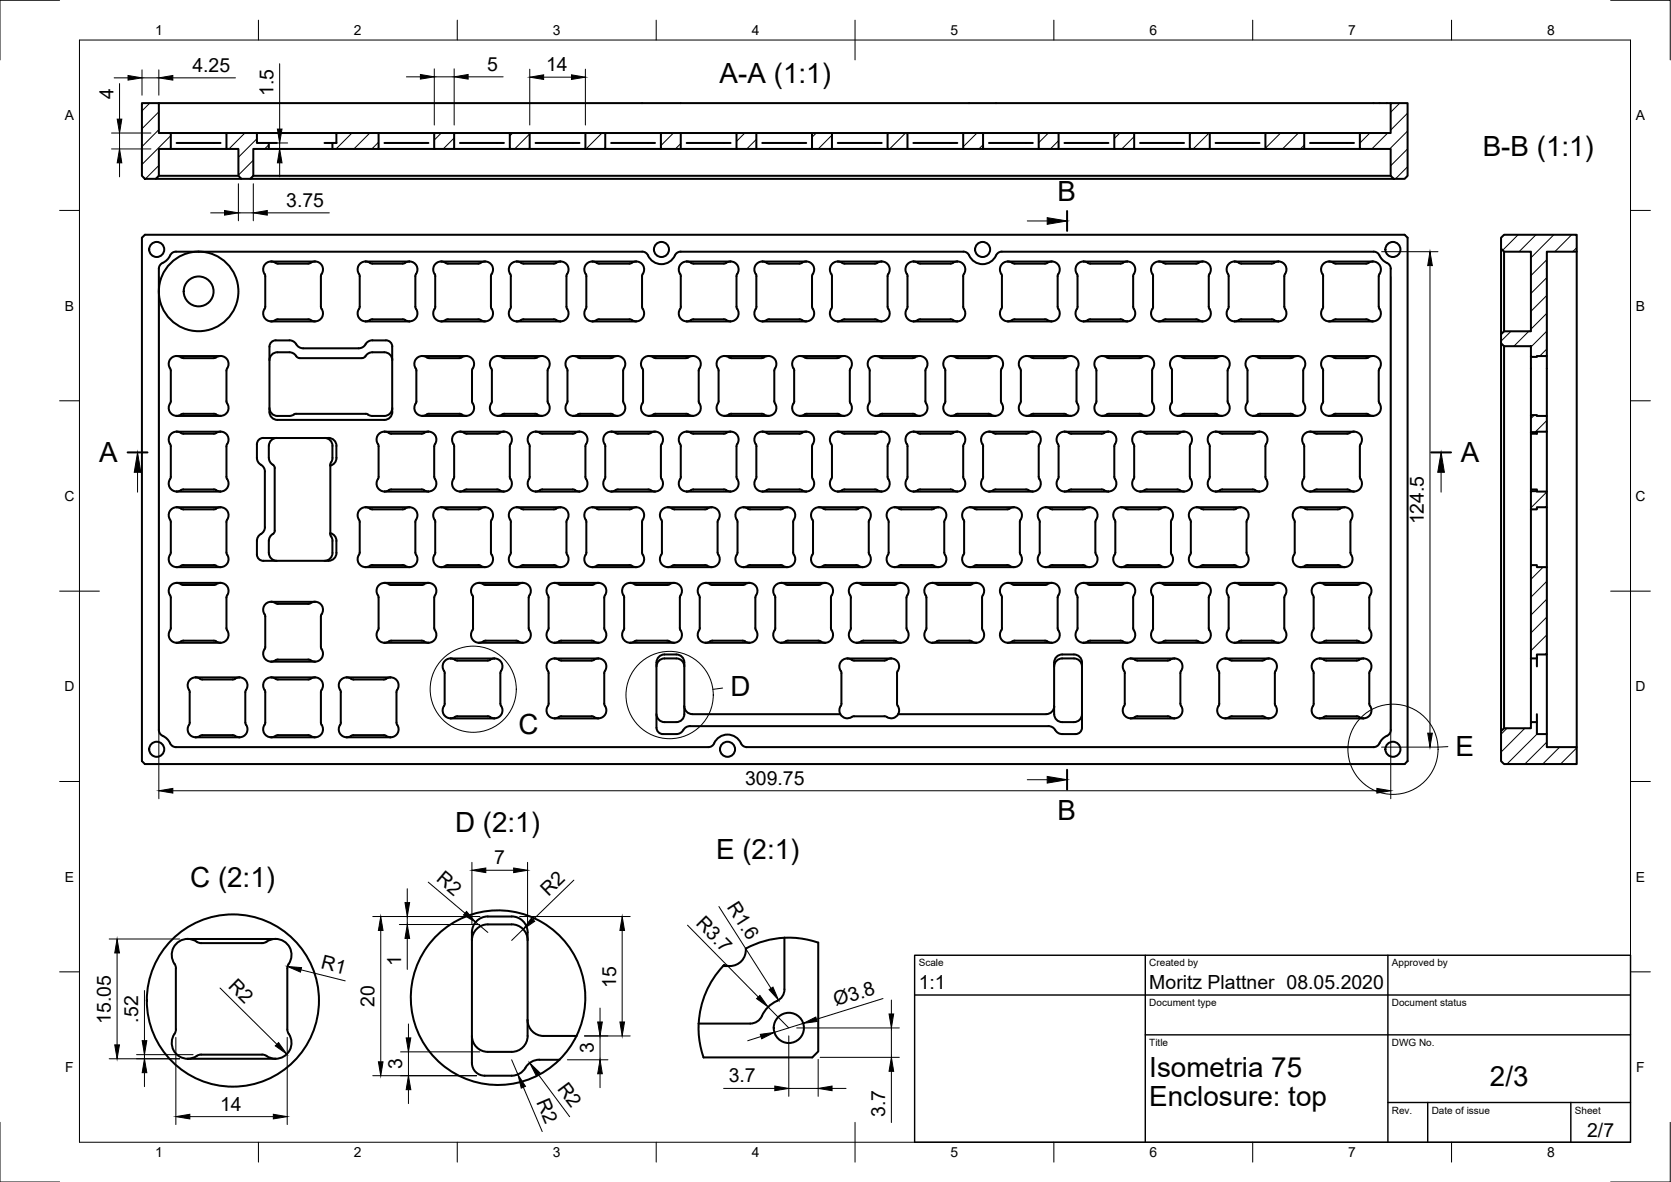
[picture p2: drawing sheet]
<svg xmlns="http://www.w3.org/2000/svg" width="420mm" height="297mm" viewBox="0 0 420 297" stroke-linecap="round" stroke-linejoin="round" font-family="sans-serif">
<defs><g id="words">
<g font-size="7">
<text x="181" y="20.9">A-A (1:1)</text>
<text x="372.8" y="39.3">B-B (1:1)</text>
<text x="265.9" y="50.5">B</text>
<text x="24.9" y="116.2">A</text>
<text x="367.3" y="116.2">A</text>
<text x="183.6" y="174.8">D</text>
<text x="130.3" y="184.6">C</text>
<text x="366" y="189.9">E</text>
<text x="114.4" y="209.1">D (2:1)</text>
<text x="265.9" y="206">B</text>
<text x="180" y="215.9">E (2:1)</text>
<text x="47.8" y="222.9">C (2:1)</text>
<text x="289" y="270.6">Isometria 75</text>
<text x="374.6" y="273">2/3</text>
<text x="289" y="278.1">Enclosure: top</text>
</g>
<g font-size="4.9">
<text x="48.4" y="18">4.25</text>
<text x="122.5" y="17.7">5</text>
<text x="137.3" y="17.9">14</text>
<text x="28.6" y="25" transform="rotate(-90 28.6 25)">4</text>
<text x="68.7" y="24.1" transform="rotate(-90 68.7 24.1)">1.5</text>
<text x="72" y="51.9">3.75</text>
<text x="358" y="131.8" transform="rotate(-90 358 131.8)">124.5</text>
<text x="187.3" y="197.2">309.75</text>
<text x="109.5" y="221.3" transform="rotate(40 109.5 221.3)">R2</text>
<text x="124.3" y="217.2">7</text>
<text x="137.9" y="225.3" transform="rotate(-44 137.9 225.3)">R2</text>
<text x="182.7" y="227.9" transform="rotate(57 182.7 227.9)">R1.6</text>
<text x="174.8" y="232.2" transform="rotate(45 174.8 232.2)">R3.7</text>
<text x="80.5" y="243.4" transform="rotate(14 80.5 243.4)">R1</text>
<text x="100.9" y="242.7" transform="rotate(-90 100.9 242.7)">1</text>
<text x="57.2" y="248" transform="rotate(45 57.2 248)">R2</text>
<text x="154.9" y="248.2" transform="rotate(-90 154.9 248.2)">15</text>
<text x="231" y="248.5">1:1</text>
<text x="289" y="248.5">Moritz Plattner 08.05.2020</text>
<text x="27.9" y="257.3" transform="rotate(-90 27.9 257.3)">15.05</text>
<text x="34.8" y="257" transform="rotate(-90 34.8 257)">.52</text>
<text x="94.2" y="253" transform="rotate(-90 94.2 253)">20</text>
<text x="210.2" y="252.9" transform="rotate(-17 210.2 252.9)">Ø3.8</text>
<text x="101.2" y="268.7" transform="rotate(-90 101.2 268.7)">3</text>
<text x="149.3" y="264.7" transform="rotate(-90 149.3 264.7)">3</text>
<text x="140" y="273.7" transform="rotate(53 140 273.7)">R2</text>
<text x="183.2" y="272">3.7</text>
<text x="55.4" y="279.1">14</text>
<text x="134.8" y="276.9" transform="rotate(67 134.8 276.9)">R2</text>
<text x="222.6" y="280.8" transform="rotate(-90 222.6 280.8)">3.7</text>
<text x="399.1" y="285.7">2/7</text>
</g>
<g font-size="3.5">
<text x="39" y="8.8">1</text>
<text x="89" y="8.8">2</text>
<text x="139" y="8.8">3</text>
<text x="189" y="8.8">4</text>
<text x="239" y="8.8">5</text>
<text x="289" y="8.8">6</text>
<text x="339" y="8.8">7</text>
<text x="389" y="8.8">8</text>
<text x="16.3" y="30.2">A</text>
<text x="411.3" y="30.2">A</text>
<text x="16.3" y="78">B</text>
<text x="411.3" y="78">B</text>
<text x="16.2" y="125.9">C</text>
<text x="411.2" y="125.9">C</text>
<text x="16.2" y="173.7">D</text>
<text x="411.2" y="173.7">D</text>
<text x="16.3" y="221.6">E</text>
<text x="411.3" y="221.6">E</text>
<text x="16.4" y="269.4">F</text>
<text x="411.4" y="269.4">F</text>
<text x="39" y="290.8">1</text>
<text x="89" y="290.8">2</text>
<text x="139" y="290.8">3</text>
<text x="189" y="290.8">4</text>
<text x="239" y="290.8">5</text>
<text x="289" y="290.8">6</text>
<text x="339" y="290.8">7</text>
<text x="389" y="290.8">8</text>
</g>
<g font-size="2.5">
<text x="231" y="242.9">Scale</text>
<text x="289" y="242.9">Created by</text>
<text x="350" y="242.9">Approved by</text>
<text x="289" y="252.8">Document type</text>
<text x="350" y="252.8">Document status</text>
<text x="289" y="262.9">Title</text>
<text x="350" y="262.9">DWG No.</text>
<text x="350" y="279.9">Rev.</text>
<text x="360" y="279.9">Date of issue</text>
<text x="396" y="279.9">Sheet</text>
</g>
</g></defs>
<!-- layer: Visible -->
<g fill="none" stroke="#000" stroke-width=".51">
<path d="M35.7 25.9h4.2v7.5h3v4h-3v6.8l-.7 .7h-2.8l-.7-.7zM39.9 25.9h309.8M42.9 37.4h14M42.9 33.4h14M44.4 35.9h11.1M56.9 33.4h7.7v2.5h3v1.5h-3.9v6.8l-.8 .7h-2.2l-.8-.7v-6.8h-3zM64.6 33.4h20M67.6 35.9h2M67.6 37.4h16M81.6 35.9h2M84.6 33.4h10.6v4h-11.6v-1.5h1zM95.2 33.4h14"/>
<path d="M95.2 37.4h14M96.7 35.9h11M109.2 33.4h5v4h-5zM114.2 33.4h14M114.2 37.4h14M115.7 35.9h11M128.2 33.4h5v4h-5zM133.2 33.4h14M133.2 37.4h14M134.7 35.9h11M147.2 33.4h5v4h-5zM152.2 33.4h14"/>
<path d="M152.2 37.4h14M153.7 35.9h11M166.2 33.4h5v4h-5zM171.2 33.4h14M171.2 37.4h14M172.7 35.9h11M185.2 33.4h5v4h-5zM190.2 33.4h14M190.2 37.4h14M191.7 35.9h11M204.2 33.4h5v4h-5zM209.2 33.4h14"/>
<path d="M209.2 37.4h14M210.7 35.9h11M223.2 33.4h5v4h-5zM228.2 33.4h14M228.2 37.4h14M229.7 35.9h11M242.2 33.4h5v4h-5zM247.2 33.4h14M247.2 37.4h14M248.7 35.9h11M261.2 33.4h5v4h-5zM266.2 33.4h14"/>
<path d="M266.2 37.4h14M267.7 35.9h11M280.2 33.4h5v4h-5zM285.2 33.4h14M285.2 37.4h14M286.7 35.9h11M299.2 33.4h5v4h-5zM304.2 33.4h14M304.2 37.4h14M305.6 35.9h11.1M318.2 33.4h9.7v4h-9.7zM327.9 33.4h14"/>
<path d="M327.9 37.4h14M329.4 35.9h11M341.9 33.4h7.8v-7.5h4.2v18.3l-.7 .7h-2.8l-.7-.7v-6.8h-7.8zM36.4 59h316.8l.7 .7v131.6l-.7 .7h-316.8l-.7-.7v-131.6zM39.2 44.9h21.5M39.9 44.2h20M62.9 44.9h287.5M63.7 44.2h286M377.4 59.7l.8-.7h18.3v4.3h-7.6v26.2h-2.5v.2h-1.5v-2.7h-6.7l-.8-.7v-2.3l.8-.7h6.7v-20h-6.7l-.8-.8zM39.9 67.5v116M68.2 65.7h11M91.9 65.7h11.1"/>
<path d="M110.9 65.7h11.1M112.6 66.3l7.9-.1a2.11 2.11 0 0 1 2.9 .1 2.11 2.11 0 0 1 .1 2.9l-.1 7.9a2.84 2.84 0 0 1 .1 3l-.7 .5-.8 .2M112.6 66.2h-.2a2.11 2.11 0 0 0-2.9 .1 2.11 2.11 0 0 0-.1 2.9l.1 7.9a2.87 2.87 0 0 0-.1 3 2.23 2.23 0 0 0 3 .1h.2M128.4 69.4v7.7M128.5 77.1a2.87 2.87 0 0 0-.1 3l.7 .5 .8 .2M129.9 65.7h11M139.8 66.1a2.06 2.06 0 0 1 2.7 .4 2.06 2.06 0 0 1 0 2.7l-.1 7.9a2.84 2.84 0 0 1 .1 3l-.7 .5-.8 .2M139.8 66.1l-.5 .2-7.9-.1a2.11 2.11 0 0 0-2.9 .1 2.11 2.11 0 0 0-.1 2.9l.1 .2M147.4 69.4v7.7M147.4 69.4a2.87 2.87 0 0 1 0-3 2.23 2.23 0 0 1 3-.2h8.1a2.11 2.11 0 0 1 2.9 .1 2.11 2.11 0 0 1 .1 2.9l-.1 7.9a2.84 2.84 0 0 1 .1 3l-.7 .5-.8 .2M147.4 77.1a2.87 2.87 0 0 0 0 3l.7 .5 .8 .2M148.9 65.7h11.1"/>
<path d="M172.7 65.7h11M190.2 69.4v7.7M190.2 69.4a2.87 2.87 0 0 1 0-3 2.23 2.23 0 0 1 3-.2h8a2.11 2.11 0 0 1 2.9 .1 2.11 2.11 0 0 1 .1 2.9v7.9a2.76 2.76 0 0 1 0 3l-.6 .5-.9 .2M190.2 77.1a2.87 2.87 0 0 0 0 3l.6 .5 .9 .2M191.7 65.7h11M210.7 65.7h11M229.7 65.7h11M231.4 66.2h-.2a2.11 2.11 0 0 0-2.9 .1 2.11 2.11 0 0 0-.1 2.9v7.9a2.87 2.87 0 0 0-.1 3 2.23 2.23 0 0 0 3.1 .1h.2M239.6 66.1a2.06 2.06 0 0 1 2.7 .4 2.06 2.06 0 0 1-.1 2.7v7.9a2.84 2.84 0 0 1 0 3l-.6 .5-.9 .2M239.6 66.1l-.6 .1-7.6 .1M251.9 63.3h93.5M251.9 63.2l-.7 .2-.6 .5a3.8 3.8 0 0 1-3.5 2.5 3.8 3.8 0 0 1-3.6-2.5l-.6-.5-.7-.2-71 .1-.7 .1-.6 .5a3.8 3.8 0 0 1-3.6 2.5 3.8 3.8 0 0 1-3.6-2.5l-.5-.5-.7-.2-117.3 .1-1 .3a6.4 6.4 0 0 1-2.9 2.9l-.4 1"/>
<path d="M253.4 65.7h11.1M272.4 65.7h11M285.1 68.8l-.2 .6v7.7l.2 .5M285.1 68.8a2.06 2.06 0 0 0-.4-2.7 2.06 2.06 0 0 0-2.7 .1h-8.1a2.11 2.11 0 0 0-2.9 .1 2.11 2.11 0 0 0-.1 2.9v7.9a2.93 2.93 0 0 0 0 3l.7 .5 .8 .2M285.1 77.6a2 2 0 0 1-1.6 3.2M291.4 65.7h11.1M310.4 65.7h11.1M332.7 69.4v7.7M332.7 69.4a2.87 2.87 0 0 1-.1-3 2.23 2.23 0 0 1 3.1-.2h8a2.11 2.11 0 0 1 2.9 .1 2.11 2.11 0 0 1 .1 2.9v7.9a2.76 2.76 0 0 1 0 3l-.6 .5-.9 .2M332.7 77.1a2.87 2.87 0 0 0-.1 3l.7 .5 .9 .2M334.2 65.7h11M345.4 63.2l1 .4a6.4 6.4 0 0 0 2.9 2.9l.4 1"/>
<path d="M349.7 67.5v116M377.4 62.5v21.5M378.2 63.3v20M396.5 63.3v124.5M44.4 89.5h11.1M46.1 90h-.2a2.11 2.11 0 0 0-2.9 0 2.11 2.11 0 0 0-.1 3v7.8a2.87 2.87 0 0 0 0 3 2.23 2.23 0 0 0 3 .2h.2M55.5 89.5l-1.7 .5h-7.7M55.5 89.5a2.1 2.1 0 0 1 1.8 1.2 2.1 2.1 0 0 1-.3 2.3l-.1 7.8a2.84 2.84 0 0 1 .1 3l-.7 .5-.8 .2M68.2 80.8h11M68.2 80.8a2.1 2.1 0 0 1-1.9-1.3 2.1 2.1 0 0 1 .4-2.2v-7.9a2.87 2.87 0 0 1-.1-3 2.23 2.23 0 0 1 3.1-.2h8a2.11 2.11 0 0 1 2.9 .1 2.11 2.11 0 0 1 .1 2.9v7.9a2.84 2.84 0 0 1 0 3l-.6 .5-.9 .2M69.3 85.5h3.4M69.4 85.5a1.6 1.6 0 0 0-1.6 1.6v16.4a2 2 0 0 0 2 2h26.8a2 2 0 0 0 2-2v-16.4a1.56 1.56 0 0 0-1.6-1.6"/>
<path d="M69.8 80.2h7.7M69.9 80.2l-1.7 .6M72.8 85.5l1.1 .4 .6 .6M74.5 86.5l.9 .9 .8 .1h14M75.3 90l-.5-.1-.9-1-.7-.3-3.4-.1a2 2 0 0 0-2 2M77.5 80.2l1.7 .6M91.9 80.8h11.1M91.9 86.5l-.5 .7-1.2 .3M91.9 80.8a2.1 2.1 0 0 1-1.8-1.3 2.1 2.1 0 0 1 .3-2.2v-7.9a2.87 2.87 0 0 1 0-3 2.23 2.23 0 0 1 3-.2h8.1a2.11 2.11 0 0 1 2.9 .1 2.11 2.11 0 0 1 .1 2.9l-.1 7.9a2.84 2.84 0 0 1 .1 3l-.7 .5-.8 .2M93.6 80.2h7.7M93.6 80.2l-1.7 .6M93.6 88.5h3a2 2 0 0 1 2 2"/>
<path d="M93.6 85.5h3.4M93.6 85.5l-1.1 .4-.6 .6M93.6 88.5l-.8 .2-1.3 1.2-.5 .1h-15.7M101.3 80.2l1.7 .6M104.7 93.2v7.6M106.2 89.5h11M106.2 89.5a2.1 2.1 0 0 0-1.9 1.2 2.1 2.1 0 0 0 .4 2.3v.2M106.2 89.5l1.7 .5h7.8a2.11 2.11 0 0 1 2.9 0 2.11 2.11 0 0 1 .1 3v7.8a2.84 2.84 0 0 1 0 3 2.23 2.23 0 0 1-3 .2h-8l-1.5 .5M110.9 80.8h11.1M112.6 80.2h7.7M120.3 80.2l1.7 .6M123.7 93.2v7.6"/>
<path d="M125.2 89.5h11M125.2 89.5a2.1 2.1 0 0 0-1.9 1.2 2.1 2.1 0 0 0 .4 2.3v.2M125.2 89.5l1.7 .5h7.6l1.7-.5M129.9 80.8h11M131.6 80.2h7.7M131.6 80.2l-1.7 .6M136.2 89.5a2.1 2.1 0 0 1 1.9 1.2 2.1 2.1 0 0 1-.4 2.3v7.8a2.84 2.84 0 0 1 0 3l-.6 .5-.9 .2M139.3 80.2l.5 .2M139.8 80.4l1.2 .4M144.2 89.5h11M145.9 90h-.2a2.11 2.11 0 0 0-2.9 0 2.11 2.11 0 0 0-.1 3v7.8a2.87 2.87 0 0 0 0 3 2.23 2.23 0 0 0 3 .2h.2M148.9 80.8h11.1"/>
<path d="M150.6 80.2h7.7M150.6 80.2l-1.7 .6M155.2 89.5l-1.7 .5h-7.6M155.2 89.5a2.1 2.1 0 0 1 1.9 1.2 2.1 2.1 0 0 1-.4 2.3v.2M156.7 93.2v7.6M158.3 80.2l1.7 .6M163.2 89.5h11M164.9 90h-.2a2.11 2.11 0 0 0-3 0 2.11 2.11 0 0 0 0 3v7.8a2.87 2.87 0 0 0-.1 3 2.23 2.23 0 0 0 3.1 .2h.2M172.7 80.8h11M173.1 89.8l-.6 .2h-7.7M174.2 89.5l-1.1 .3M174.2 89.5a2.1 2.1 0 0 1 1.9 1.2 2.1 2.1 0 0 1-.4 2.3v7.8a2.84 2.84 0 0 1 0 3l-.6 .5-.9 .2"/>
<path d="M174.3 80.2h7.7M174.4 80.2l-1.7 .6M180.7 93.2v7.6M182 80.2h.2a2.11 2.11 0 0 0 2.9 0 2.11 2.11 0 0 0 .1-2.9v-7.9a2.87 2.87 0 0 0 0-3 2.23 2.23 0 0 0-3-.2h-8a2.11 2.11 0 0 0-2.9 .1 2.11 2.11 0 0 0-.1 2.9v7.9a2.93 2.93 0 0 0-.1 3l.7 .5 .9 .2M182.2 89.5h11M182.2 89.5a2.1 2.1 0 0 0-1.9 1.2 2.1 2.1 0 0 0 .4 2.3v.2M182.2 89.5l1.7 .5h7.6l1.7-.5M191.7 80.8h11M193.2 89.5a2.1 2.1 0 0 1 1.9 1.2 2.1 2.1 0 0 1-.4 2.3v7.8a2.84 2.84 0 0 1 0 3l-.6 .5-.9 .2M193.4 80.2h7.6M193.4 80.2l-1.7 .6M201 80.2l1.7 .6"/>
<path d="M201.2 89.5h11M201.2 89.5l1.7 .5h7.6l1.7-.5M201.2 89.5a2.1 2.1 0 0 0-1.9 1.2 2.1 2.1 0 0 0 .4 2.3v7.8a2.87 2.87 0 0 0 0 3l.6 .5 .9 .2M210.7 80.8h11M210.7 80.8a2.1 2.1 0 0 1-1.9-1.3 2.1 2.1 0 0 1 .4-2.2v-7.9a2.9 2.9 0 0 1-.1-3 2.23 2.23 0 0 1 3.1-.2h8a2.11 2.11 0 0 1 2.9 .1 2.11 2.11 0 0 1 .1 2.9v7.9a2.84 2.84 0 0 1 0 3l-.6 .5-.9 .2M212.2 89.5a2.1 2.1 0 0 1 1.9 1.2 2.1 2.1 0 0 1-.4 2.3v7.8a2.84 2.84 0 0 1 0 3l-.7 .5-.8 .2M212.3 80.2h7.7M212.4 80.2l-1.7 .6M220 80.2l1.7 .6M220.2 89.5h11M220.2 89.5l1.6 .5h7.7l1.7-.5M220.2 89.5a2.1 2.1 0 0 0-1.9 1.2 2.1 2.1 0 0 0 .4 2.3v7.8a2.87 2.87 0 0 0-.1 3l.7 .5 .9 .2"/>
<path d="M229.7 80.8h11M231.2 89.5a2.1 2.1 0 0 1 1.9 1.2 2.1 2.1 0 0 1-.4 2.3v7.8a2.84 2.84 0 0 1 0 3l-.6 .5-.9 .2M231.4 80.2h7.6M239 80.2l.6 .2M239.2 89.5h11M239.2 89.5l1.7 .5h7.6M239.2 89.5a2.1 2.1 0 0 0-1.9 1.2 2.1 2.1 0 0 0 .4 2.3v7.8a2.87 2.87 0 0 0-.1 3l.7 .5 .9 .2M239.6 80.4l1.1 .4M248.5 90h.2a2.11 2.11 0 0 1 2.9 0 2.11 2.11 0 0 1 .1 3v7.8a2.76 2.76 0 0 1 0 3 2.23 2.23 0 0 1-3 .2h-.2M253.4 80.8h11.1M253.4 80.8a2.1 2.1 0 0 1-1.8-1.3 2.1 2.1 0 0 1 .3-2.2v-8.1a2.11 2.11 0 0 1 .1-2.9 2.11 2.11 0 0 1 2.9-.1h8.1a2.11 2.11 0 0 1 2.9 .1 2.11 2.11 0 0 1 .1 2.9l-.1 7.9a2.84 2.84 0 0 1 .1 3l-.7 .5-.8 .2M255.1 80.2h7.7"/>
<path d="M255.1 80.2l-1.7 .6M258.1 89.5h11.1M258.2 89.5l1.6 .5h7.9a2.11 2.11 0 0 1 2.9 0 2.11 2.11 0 0 1 .1 3v7.8a2.84 2.84 0 0 1 0 3 2.23 2.23 0 0 1-3 .2h-8l-1.5 .5M258.2 89.5a2.1 2.1 0 0 0-1.9 1.2 2.1 2.1 0 0 0 .4 2.3v7.8a2.87 2.87 0 0 0-.1 3l.7 .5 .9 .2M262.8 80.2l1.7 .6M272.4 80.8h11M274.1 80.2h7.6M274.1 80.2l-1.7 .6M277.2 89.5h11M277.2 89.5a2.1 2.1 0 0 0-1.9 1.2 2.1 2.1 0 0 0 .4 2.3v7.8a2.87 2.87 0 0 0-.1 3l.7 .5 .9 .2M277.2 89.5l1.6 .5h7.7l1.7-.5M281.8 80.2l1.7 .6"/>
<path d="M288.2 89.5a2.1 2.1 0 0 1 1.9 1.2 2.1 2.1 0 0 1-.4 2.3v7.8a2.84 2.84 0 0 1 0 3l-.6 .5-.9 .2M291.4 80.8h11.1M293.1 80.2h7.7M293.1 80.2l-1.7 .6M296.2 89.5h11M297.9 90h-.2a2.11 2.11 0 0 0-2.9 0 2.11 2.11 0 0 0-.1 3v7.8a2.87 2.87 0 0 0 0 3 2.23 2.23 0 0 0 3 .2h.2M300.8 80.2h.2a2.11 2.11 0 0 0 2.9 0 2.11 2.11 0 0 0 .1-2.9l-.1-7.9a2.87 2.87 0 0 0 .1-3 2.23 2.23 0 0 0-3-.2h-8.1a2.11 2.11 0 0 0-2.9 .1 2.11 2.11 0 0 0-.1 2.9v7.9a2.93 2.93 0 0 0 0 3l.7 .5 .8 .2M307.2 89.5a2.1 2.1 0 0 1 1.9 1.2 2.1 2.1 0 0 1-.4 2.3v7.8a2.84 2.84 0 0 1 0 3l-.7 .5-.8 .2M307.2 89.5l-1.7 .5h-7.6M310.4 80.8h11.1M310.4 80.8a2.1 2.1 0 0 1-1.8-1.3 2.1 2.1 0 0 1 .3-2.2v-8.1a2.11 2.11 0 0 1 .1-2.9 2.11 2.11 0 0 1 2.9-.1h8.1a2.11 2.11 0 0 1 2.9 .1 2.11 2.11 0 0 1 .1 2.9l-.1 7.9a2.76 2.76 0 0 1 .1 3l-.7 .5-.8 .2M312.1 80.2h7.7"/>
<path d="M312.1 80.2l-1.7 .6M315.2 89.5h11M315.2 89.5a2.1 2.1 0 0 0-1.9 1.2 2.1 2.1 0 0 0 .4 2.3v7.8a2.87 2.87 0 0 0-.1 3l.7 .5 .9 .2M315.2 89.5l1.7 .5M316.8 90h7.7M319.8 80.2l1.7 .6M325.1 89.8l-.6 .2M326.2 89.5a2.1 2.1 0 0 1 1.9 1.2 2.1 2.1 0 0 1-.4 2.3v7.8a2.84 2.84 0 0 1 0 3l-.6 .5-.9 .2M326.2 89.5l-1.1 .3M332.7 93.2v7.6M334.2 89.5h11M334.2 80.8h11"/>
<path d="M334.2 89.5a2.1 2.1 0 0 0-1.9 1.2 2.1 2.1 0 0 0 .4 2.3v.2M334.2 89.5l1.7 .5h7.6l1.7-.5M335.9 80.2h7.6M335.9 80.2l-1.7 .6M343.5 80.2l1.7 .6M345.2 89.5a2.1 2.1 0 0 1 1.9 1.2 2.1 2.1 0 0 1-.4 2.3v7.8a2.76 2.76 0 0 1 0 3l-.6 .5-.9 .2M377.4 86.3v97.5M378.2 87v96M384.9 89.7v14.6M388.9 89.5v15M44.4 108.5h11.1M44.4 104.5h11.1"/>
<path d="M46.1 109h7.9a2.11 2.11 0 0 1 2.9 .1 2.11 2.11 0 0 1 .1 2.9l-.1 7.8a2.84 2.84 0 0 1 .1 3l-.7 .5-.8 .2M46.1 104h7.7l1.7 .5M46.1 109h-.2a2.11 2.11 0 0 0-2.9 .1 2.11 2.11 0 0 0-.1 2.9v7.8a2.87 2.87 0 0 0 0 3 2.23 2.23 0 0 0 3 .2h.2M64.6 115.1l.4 1.1 1.2 1.2 .4 1.1M64.6 115.1v-3.4a1.6 1.6 0 0 1 1.6-1.6h16.4a1.96 1.96 0 0 1 2 2v3M66.6 118.5v14M67.6 112.1v3M67.6 115.1l.4 1.1 .8 .7 .3 .7M67.8 102.5a2 2 0 0 0 2 2h3.3l.8-.3M69.1 117.7v15.6l-.3 .7-.8 .8-.4 1.1M69.6 110.1a2 2 0 0 0-2 2M81.6 110.1a2 2 0 0 1 2 2v3"/>
<path d="M83.6 115.1l-.5 1.7v17.4M84.6 115.1a2 2 0 0 1-1.5 1.9M91.9 104h-17.4l-.6 .2M91.9 104l.6 .2M92.5 104.2l1.1 .3M95.2 112.2v7.6M95.2 112.2a2.87 2.87 0 0 1 0-3 2.23 2.23 0 0 1 3-.2h8a2.11 2.11 0 0 1 2.9 .1 2.11 2.11 0 0 1 .1 2.9v7.8a2.76 2.76 0 0 1 .1 3l-.7 .5-.9 .2M95.2 119.8a2.87 2.87 0 0 0 0 3l.6 .5 .9 .2M96.7 108.5h11M98.6 102.5a2 2 0 0 1-2 2h-3M104.7 100.8a2.87 2.87 0 0 0 0 3l.6 .5 .9 .2M106.2 104.5h11"/>
<path d="M115.7 108.5h11M123.7 100.8a2.87 2.87 0 0 0-.1 3l.7 .5 .9 .2M125.2 104.5h11M125.2 104.5l1.5-.5h7.8l1.7 .5M134.7 108.5h11M144.2 104.5h11M145.9 104h7.6l1.7 .5M153.7 108.5h11M156.7 100.8a2.87 2.87 0 0 1 0 3l-.6 .5-.9 .2M163.2 104.5h11M164.8 104h7.7l.6 .2M172.7 108.5h11"/>
<path d="M173.1 104.2l1.1 .3M180.7 100.8a2.87 2.87 0 0 0-.1 3l.7 .5 .9 .2M182.2 104.5h11M182.2 104.5l1.5-.5h7.8l1.7 .5M190.2 112.2v7.6M190.2 112.2a2.87 2.87 0 0 1 0-3 2.23 2.23 0 0 1 3-.2h8a2.11 2.11 0 0 1 2.9 .1 2.11 2.11 0 0 1 .1 2.9v7.8a2.76 2.76 0 0 1 0 3l-.6 .5-.9 .2M190.2 119.8a2.87 2.87 0 0 0 0 3l.6 .5 .9 .2M191.7 108.5h11M201.2 104.5h11M201.2 104.5l1.5-.5h7.8l1.7 .5M210.7 108.5h11M220.2 104.5h11"/>
<path d="M220.2 104.5l1.5-.5h7.8l1.7 .5M229.7 108.5h11M231.4 109h-.2a2.11 2.11 0 0 0-2.9 .1 2.11 2.11 0 0 0-.1 2.9v7.8a2.87 2.87 0 0 0-.1 3 2.23 2.23 0 0 0 3.1 .2h.2M239.2 104.5h11M239.6 108.8a2.06 2.06 0 0 1 2.7 .4 2.06 2.06 0 0 1-.1 2.8v7.8a2.84 2.84 0 0 1 0 3l-.6 .5-.9 .2M239.6 108.8l-.6 .2h-7.6M247.2 112.2v7.6M247.2 119.8a2.87 2.87 0 0 0 0 3l.6 .5 .9 .2M248.5 104h-7.6l-1.7 .5M248.7 108.5h11M258 109h-7.8a2.11 2.11 0 0 0-2.9 .1 2.11 2.11 0 0 0-.1 2.9v.2M258.1 104.5h11.1"/>
<path d="M258.6 108.8a2.06 2.06 0 0 1 2.7 .4 2.06 2.06 0 0 1-.1 2.8v7.8a2.84 2.84 0 0 1 0 3l-.7 .5-.8 .2M258.6 108.8l-.6 .2M266.2 112.2v7.6M266.2 119.8a2.87 2.87 0 0 0-.1 3l.7 .5 .9 .2M266.2 112.2a2.87 2.87 0 0 1-.1-3 2.23 2.23 0 0 1 3.1-.2h8a2.11 2.11 0 0 1 2.9 .1 2.11 2.11 0 0 1 .1 2.9v7.8a2.84 2.84 0 0 1 0 3l-.6 .5-.9 .2M267.7 108.5h11M277.2 104.5h11M277.2 104.5l1.5-.5h7.8l1.7 .5M286.7 108.5h11M296.2 104.5h11M297.9 104h7.6l1.7 .5M299.2 112.2v7.6"/>
<path d="M299.2 112.2a2.87 2.87 0 0 0 0-3 2.23 2.23 0 0 0-3-.2h-8a2.11 2.11 0 0 0-2.9 .1 2.11 2.11 0 0 0-.1 2.9v7.8a2.93 2.93 0 0 0-.1 3l.7 .5 .9 .2M299.2 119.8a2.87 2.87 0 0 1 0 3l-.6 .5-.9 .2M305.6 108.5h11.1M315.2 104.5h11M316.8 104h7.7M316.9 104l-1.7 .5M318.4 111.6l-.2 .6v7.6l.2 .6M318.4 111.6a2.06 2.06 0 0 0-.5-2.7 2.06 2.06 0 0 0-2.7 .1h-8a2.11 2.11 0 0 0-3 .1 2.11 2.11 0 0 0 0 2.9v7.8a2.84 2.84 0 0 0-.1 3l.7 .5 .9 .2M324.5 104l.6 .2M325.1 104.2l1.1 .3M329.4 108.5h11M332.7 100.8a2.87 2.87 0 0 0-.1 3l.7 .5 .9 .2"/>
<path d="M334.2 104.5h11M334.2 104.5l1.5-.5h7.8l1.7 .5M384.9 104.3h1.5v.2h2.5v4l-4 .1zM384.9 108.6v14.8M386.4 108.6v.4h-1.5M388.9 108.5v15M44.4 127.5h11.1M44.4 123.5h11.1M46.1 123h7.7M46.1 128h-.2a2.11 2.11 0 0 0-2.9 .1 2.11 2.11 0 0 0-.1 2.9v7.8a2.87 2.87 0 0 0 0 3 2.23 2.23 0 0 0 3 .2h.2M53.8 123l1.7 .5M55.5 127.5l-1.7 .5h-7.7"/>
<path d="M55.5 127.5a2.1 2.1 0 0 1 1.8 1.2 2.1 2.1 0 0 1-.3 2.3l-.1 7.8a2.84 2.84 0 0 1 .1 3l-.7 .5-.8 .2M64.6 135.9v3.4a1.6 1.6 0 0 0 1.6 1.6h16.4a2 2 0 0 0 2-2v-3M66.6 132.5l-.4 1.1-1.2 1.2-.4 1.1M67.6 135.9v3M67.6 138.9a2 2 0 0 0 2 2M83.1 134.2l.1 .6M83.1 134a2 2 0 0 1 1.5 1.9M83.3 134.8l.3 1.1M83.6 135.9v3a2 2 0 0 1-2 2M91.9 127.5h11.1M91.9 127.5l1.7 .5h7.7l1.7-.5M91.9 127.5a2.1 2.1 0 0 0-1.8 1.2 2.1 2.1 0 0 0 .3 2.3v7.8a2.87 2.87 0 0 0 0 3l.7 .5 .8 .2"/>
<path d="M96.7 123.5h11M98.4 123h7.6M98.4 123l-1.7 .5M103 127.5a2.1 2.1 0 0 1 1.8 1.2 2.1 2.1 0 0 1-.3 2.3l-.1 7.8a2.84 2.84 0 0 1 .1 3l-.7 .5-.8 .2M106 123l1.7 .5M110.9 127.5h11.1M112.6 128h-.2a2.11 2.11 0 0 0-2.9 .1 2.11 2.11 0 0 0-.1 2.9l.1 7.8a2.87 2.87 0 0 0-.1 3 2.23 2.23 0 0 0 3 .2h.2M115.7 123.5h11M115.7 123.5a2.1 2.1 0 0 1-1.9-1.3 2.1 2.1 0 0 1 .4-2.2v-7.8a2.9 2.9 0 0 1-.1-3 2.23 2.23 0 0 1 3.1-.2h8a2.11 2.11 0 0 1 2.9 .1 2.11 2.11 0 0 1 .1 2.9v7.8a2.84 2.84 0 0 1 0 3l-.6 .5-.9 .2M117.3 123h7.7M117.4 123l-1.7 .5M122 127.5a2.1 2.1 0 0 1 1.8 1.2 2.1 2.1 0 0 1-.3 2.3l-.1 7.8a2.84 2.84 0 0 1 .1 3l-.7 .5-.8 .2"/>
<path d="M122 127.5l-1.7 .5h-7.7M125 123l1.7 .5M128.4 131.2v7.6M128.5 138.8a2.87 2.87 0 0 0-.1 3l.7 .5 .8 .2M129.9 127.5h11M129.9 127.5a2.1 2.1 0 0 0-1.8 1.2 2.1 2.1 0 0 0 .3 2.3l.1 .2M129.9 127.5l1.7 .5h7.7l.5-.2M134.7 123.5h11M134.7 123.5a2.1 2.1 0 0 1-1.9-1.3 2.1 2.1 0 0 1 .4-2.2v-8a2.11 2.11 0 0 1 .1-2.9 2.11 2.11 0 0 1 2.9-.1h8a2.11 2.11 0 0 1 2.9 .1 2.11 2.11 0 0 1 .1 2.9v7.8a2.84 2.84 0 0 1 0 3l-.6 .5-.9 .2M136.4 123h7.6M136.4 123l-1.7 .5M141 127.5l-1.2 .3"/>
<path d="M141 127.5a2.1 2.1 0 0 1 1.8 1.2 2.1 2.1 0 0 1-.3 2.3l-.1 7.8a2.84 2.84 0 0 1 .1 3l-.7 .5-.8 .2M144 123l1.7 .5M147.4 131.2v7.6M147.4 138.8a2.87 2.87 0 0 0 0 3l.7 .5 .8 .2M148.9 127.5h11.1M148.9 127.5a2.1 2.1 0 0 0-1.8 1.2 2.1 2.1 0 0 0 .3 2.3v.2M148.9 127.5l1.7 .5h7.7l1.7-.5M153.7 123.5h11M153.7 123.5a2.1 2.1 0 0 1-1.9-1.3 2.1 2.1 0 0 1 .4-2.2v-8a2.11 2.11 0 0 1 .1-2.9 2.11 2.11 0 0 1 2.9-.1h8a2.11 2.11 0 0 1 2.9 .1 2.11 2.11 0 0 1 .1 2.9v7.8a2.84 2.84 0 0 1 0 3l-.6 .5-.9 .2M155.4 123h7.6M155.4 123l-1.7 .5M160 127.5a2.1 2.1 0 0 1 1.8 1.2 2.1 2.1 0 0 1-.3 2.3l-.1 7.8a2.84 2.84 0 0 1 .1 3l-.7 .5-.8 .2"/>
<path d="M163 123l1.7 .5M167.9 127.5h11.1M167.9 127.5l1.7 .5h7.7l1.7-.5M167.9 127.5a2.1 2.1 0 0 0-1.8 1.2 2.1 2.1 0 0 0 .3 2.3l.1 7.8a2.87 2.87 0 0 0-.1 3l.7 .5 .8 .2M172.7 123.5h11M174.3 123h7.7M174.4 123l-1.7 .5M179 127.5a2.1 2.1 0 0 1 1.8 1.2 2.1 2.1 0 0 1-.3 2.3l-.1 .2M180.4 131.2v7.6M180.4 138.8a2.87 2.87 0 0 1 .1 3l-.7 .5-.8 .2M182 123h.2a2.11 2.11 0 0 0 2.9-.1 2.11 2.11 0 0 0 .1-2.9v-7.8a2.87 2.87 0 0 0 0-3 2.23 2.23 0 0 0-3-.2h-8a2.11 2.11 0 0 0-2.9 .1 2.11 2.11 0 0 0-.1 2.9v7.8a2.93 2.93 0 0 0-.1 3l.7 .5 .9 .2M186.9 127.5h11.1"/>
<path d="M186.9 127.5a2.1 2.1 0 0 0-1.8 1.2 2.1 2.1 0 0 0 .3 2.3v7.8a2.87 2.87 0 0 0 0 3l.7 .5 .8 .2M186.9 127.5l1.7 .5h7.7l1.7-.5M191.7 123.5h11M193.4 123h7.6M193.4 123l-1.7 .5M198 127.5a2.1 2.1 0 0 1 1.8 1.2 2.1 2.1 0 0 1-.3 2.3l-.1 7.8a2.84 2.84 0 0 1 .1 3l-.7 .5-.8 .2M201 123l1.7 .5M205.9 127.5h11.1M205.9 127.5l1.7 .5h7.7M205.9 127.5a2.1 2.1 0 0 0-1.8 1.2 2.1 2.1 0 0 0 .3 2.3v7.8a2.87 2.87 0 0 0 0 3l.7 .5 .8 .2M210.7 123.5h11M210.7 123.5a2.1 2.1 0 0 1-1.9-1.3 2.1 2.1 0 0 1 .4-2.2v-7.8a2.87 2.87 0 0 1-.1-3 2.23 2.23 0 0 1 3.1-.2h8a2.11 2.11 0 0 1 2.9 .1 2.11 2.11 0 0 1 .1 2.9v7.8a2.84 2.84 0 0 1 0 3l-.6 .5-.9 .2"/>
<path d="M212.3 123h7.7M212.4 123l-1.7 .5M215.3 128h.2a2.11 2.11 0 0 1 2.9 .1 2.11 2.11 0 0 1 .1 2.9l-.1 7.8a2.84 2.84 0 0 1 .1 3 2.23 2.23 0 0 1-3 .2h-.2M220 123l1.7 .5M223.4 131.2v7.6M223.5 138.8a2.87 2.87 0 0 0-.1 3l.7 .5 .8 .2M224.9 127.5h11M224.9 127.5l1.7 .5h7.9a2.11 2.11 0 0 1 2.9 .1 2.11 2.11 0 0 1 0 2.9v7.8a2.84 2.84 0 0 1 .1 3 2.23 2.23 0 0 1-3 .2h-8.1l-1.5 .5M224.9 127.5a2.1 2.1 0 0 0-1.8 1.2 2.1 2.1 0 0 0 .3 2.3l.1 .2M229.7 123.5h11M231.4 123h7.6M239 123l.6 .2"/>
<path d="M239.6 123.2l1.1 .3M243.9 127.5h11.1M243.9 127.5l1.7 .5h7.7l1.7-.5M243.9 127.5a2.1 2.1 0 0 0-1.8 1.2 2.1 2.1 0 0 0 .3 2.3v7.8a2.87 2.87 0 0 0 0 3l.7 .5 .8 .2M248.7 123.5h11M250.4 123h7.6M250.4 123l-1.7 .5M255 127.5a2.1 2.1 0 0 1 1.8 1.2 2.1 2.1 0 0 1-.3 2.3l-.1 7.8a2.84 2.84 0 0 1 .1 3l-.7 .5-.8 .2M258 123l.6 .2M258.6 123.2l1.1 .3M262.9 127.5h11.1M264.6 128h-.2a2.11 2.11 0 0 0-2.9 .1 2.11 2.11 0 0 0-.1 2.9l.1 7.8a2.87 2.87 0 0 0-.1 3 2.23 2.23 0 0 0 3 .2h.2"/>
<path d="M267.7 123.5h11M269.3 123h7.7M269.4 123l-1.7 .5M274 127.5a2.1 2.1 0 0 1 1.8 1.2 2.1 2.1 0 0 1-.3 2.3l-.1 .2M274 127.5l-1.7 .5h-7.7M275.4 131.2v7.6M275.4 138.8a2.87 2.87 0 0 1 .1 3l-.7 .5-.8 .2M277 123l1.7 .5M281.9 127.5h11M281.9 127.5a2.1 2.1 0 0 0-1.8 1.2 2.1 2.1 0 0 0 .3 2.3v7.8a2.87 2.87 0 0 0 0 3l.7 .5 .8 .2M281.9 127.5l1.7 .5M283.6 128h7.7"/>
<path d="M286.7 123.5h11M288.4 123h7.6M288.4 123l-1.7 .5M291.8 127.8l-.5 .2M293 127.5a2.1 2.1 0 0 1 1.8 1.2 2.1 2.1 0 0 1-.4 2.3v7.8a2.84 2.84 0 0 1 .1 3l-.7 .5-.8 .2M293 127.5l-1.2 .3M296 123l1.7 .5M299.4 131.2v7.6M299.4 138.8a2.87 2.87 0 0 0 0 3l.7 .5 .8 .2M300.9 127.5h11.1M300.9 127.5a2.1 2.1 0 0 0-1.8 1.2 2.1 2.1 0 0 0 .3 2.3v.2M300.9 127.5l1.7 .5h7.7l1.7-.5"/>
<path d="M305.6 123.5h11.1M307.3 123h7.7M307.4 123l-1.7 .5M312 127.5a2.1 2.1 0 0 1 1.8 1.2 2.1 2.1 0 0 1-.3 2.3l-.1 7.8a2.84 2.84 0 0 1 .1 3l-.7 .5-.8 .2M315 123l1.7 .5M318.4 120.4a2 2 0 0 1-1.7 3.1M327 127.5h11.1M328.2 127.8l.5 .2M328.2 127.8a2.06 2.06 0 0 0-2.7 .4 2.06 2.06 0 0 0 0 2.8l.1 7.8a2.87 2.87 0 0 0-.1 3 2 2 0 0 0 2.7 .4M329.4 123.5h11M329.4 123.5a2.1 2.1 0 0 1-1.8-1.3 2.1 2.1 0 0 1 .3-2.2v-7.8a2.9 2.9 0 0 1 0-3 2.23 2.23 0 0 1 3-.2h8.1a2.11 2.11 0 0 1 2.9 .1 2.11 2.11 0 0 1 0 2.9v7.8a2.84 2.84 0 0 1 .1 3l-.7 .5-.8 .2M331.1 123h7.7"/>
<path d="M331.1 123l-1.7 .5M338.1 127.5l-1.7 .5h-7.7M338.1 127.5a2.1 2.1 0 0 1 1.8 1.2 2.1 2.1 0 0 1-.3 2.3v7.8a2.84 2.84 0 0 1 0 3l-.7 .5-.8 .2M338.8 123l1.7 .5M384.9 123.4l4 .1v4h-2.5v.5h-1.5zM384.9 128v14M384.9 123h1.5v.4M388.9 127.5v15M44.4 146.5h11.1M44.4 142.5h11.1M46.1 142h7.7l1.7 .5M46.1 147h-.2a2.11 2.11 0 0 0-2.9 .1 2.11 2.11 0 0 0-.1 2.9v7.8a2.87 2.87 0 0 0 0 3 2.23 2.23 0 0 0 3 .2h.2"/>
<path d="M55.5 146.5l-1.7 .5h-7.7M55.5 146.5a2.1 2.1 0 0 1 1.8 1.3 2.1 2.1 0 0 1-.3 2.2l-.1 7.8a2.84 2.84 0 0 1 .1 3l-.7 .5-.8 .2M66.7 154.9v7.7M68.2 151.2h11M68.2 151.2a2.1 2.1 0 0 0-1.9 1.3 2.1 2.1 0 0 0 .4 2.2v.2M68.2 151.2l1.6 .6h7.7l1.7-.6M79.2 151.2a2.1 2.1 0 0 1 1.9 1.3 2.1 2.1 0 0 1-.4 2.2v.2M80.7 154.9v7.7M91.9 142.5h11.1M91.9 142.5l1.7-.5h7.9l1.5 .5M95.2 150.2v7.6M95.2 157.8a2.87 2.87 0 0 0 0 3l.6 .5 .9 .2"/>
<path d="M96.7 146.5h11M96.7 146.5l1.7 .5h7.6l1.7-.5M96.7 146.5a2.1 2.1 0 0 0-1.9 1.3 2.1 2.1 0 0 0 .4 2.2v.2M107.7 146.5a2.1 2.1 0 0 1 1.9 1.3 2.1 2.1 0 0 1-.4 2.2v7.8a2.76 2.76 0 0 1 .1 3l-.7 .5-.9 .2M110.9 142.5h11.1M112.6 142h7.7l1.7 .5M120.4 146.5h11.1M120.4 146.5a2.1 2.1 0 0 0-1.8 1.3 2.1 2.1 0 0 0 .3 2.2l.1 7.8a2.87 2.87 0 0 0-.1 3l.7 .5 .8 .2M120.4 146.5l1.7 .5h7.7M129.8 147h.2a2.11 2.11 0 0 1 2.9 .1 2.11 2.11 0 0 1 .1 2.9l-.1 7.8a2.76 2.76 0 0 1 .1 3 2.23 2.23 0 0 1-3 .2h-.2M129.9 142.5h11M139.4 146.5h11.1"/>
<path d="M139.4 146.5a2.1 2.1 0 0 0-1.8 1.3 2.1 2.1 0 0 0 .3 2.2v7.8a2.87 2.87 0 0 0 0 3l.7 .5 .8 .2M139.4 146.5l1.7 .5h7.9a2.11 2.11 0 0 1 2.9 .1 2.11 2.11 0 0 1 .1 2.9l-.1 7.8a2.84 2.84 0 0 1 .1 3 2.23 2.23 0 0 1-3 .2h-7.9l-1.7 .5M139.8 142.2l1.2 .3M139.8 142.2l-.5-.2h-7.9l-1.5 .5M148.9 142.5h11.1M148.9 142.5l1.5-.5h7.9l1.7 .5M156.9 150.2v7.6M157 157.8a2.87 2.87 0 0 0-.1 3l.7 .5 .8 .2M158.4 146.5h11.1M158.4 146.5l1.7 .5h7.7l1.7-.5M158.4 146.5a2.1 2.1 0 0 0-1.8 1.3 2.1 2.1 0 0 0 .3 2.2l.1 .2M167.9 142.5h11.1"/>
<path d="M167.9 142.5l1.5-.5h7.9l1.7 .5M169.5 146.5a2.1 2.1 0 0 1 1.8 1.3 2.1 2.1 0 0 1-.3 2.2l-.1 7.8a2.84 2.84 0 0 1 .1 3l-.7 .5-.8 .2M177.4 146.5h11M179.1 147h-.2a2.11 2.11 0 0 0-2.9 .1 2.11 2.11 0 0 0-.1 2.9l.1 7.8a2.87 2.87 0 0 0-.1 3 2.23 2.23 0 0 0 3 .2h.2M186.9 142.5h11.1M186.9 142.5l1.5-.5h7.9l1.7 .5M188.5 146.5l-1.7 .5h-7.7M188.5 146.5a2.1 2.1 0 0 1 1.8 1.3 2.1 2.1 0 0 1-.4 2.2v7.8a2.84 2.84 0 0 1 .1 3l-.7 .5-.8 .2M196.4 146.5h11.1M198.1 147h-.2a2.11 2.11 0 0 0-2.9 .1 2.11 2.11 0 0 0-.1 2.9v7.8a2.87 2.87 0 0 0 0 3 2.23 2.23 0 0 0 3 .2h.2M205.9 142.5h11.1M206.3 146.8l-.5 .2h-7.7"/>
<path d="M207.5 146.5l-1.2 .3M207.5 146.5a2.1 2.1 0 0 1 1.8 1.3 2.1 2.1 0 0 1-.3 2.2l-.1 7.8a2.84 2.84 0 0 1 .1 3l-.7 .5-.8 .2M213.9 150.2v7.6M214 157.8a2.87 2.87 0 0 0-.1 3l.7 .5 .8 .2M215.3 142h-7.7l-1.7 .5M215.4 146.5h11.1M215.4 146.5l1.7 .5h7.7l1.7-.5M215.4 146.5a2.1 2.1 0 0 0-1.8 1.3 2.1 2.1 0 0 0 .3 2.2l.1 .2M224.9 142.5h11M226.5 146.5a2.1 2.1 0 0 1 1.8 1.3 2.1 2.1 0 0 1-.3 2.2l-.1 7.8a2.76 2.76 0 0 1 .1 3l-.7 .5-.8 .2M234.4 146.5h11M234.4 146.5l1.7 .5h7.7l1.7-.5"/>
<path d="M234.4 146.5a2.1 2.1 0 0 0-1.8 1.3 2.1 2.1 0 0 0 .3 2.2v7.8a2.87 2.87 0 0 0 0 3l.7 .5 .8 .2M243.9 142.5h11.1M243.9 142.5l1.5-.5h7.9l1.7 .5M245.5 146.5a2.1 2.1 0 0 1 1.8 1.3 2.1 2.1 0 0 1-.3 2.2l-.1 7.8a2.84 2.84 0 0 1 .1 3l-.7 .5-.8 .2M253.4 146.5h11.1M253.4 146.5l1.7 .5h7.7l1.7-.5M253.4 146.5a2.1 2.1 0 0 0-1.8 1.3 2.1 2.1 0 0 0 .3 2.2v7.8a2.87 2.87 0 0 0 0 3l.7 .5 .8 .2M262.9 142.5h11.1M264.5 146.5a2.1 2.1 0 0 1 1.8 1.3 2.1 2.1 0 0 1-.3 2.2l-.1 7.8a2.84 2.84 0 0 1 .1 3l-.7 .5-.8 .2M264.6 142h7.7l1.7 .5M272.4 146.5h11M272.4 146.5a2.1 2.1 0 0 0-1.8 1.3 2.1 2.1 0 0 0 .3 2.2l.1 7.8a2.87 2.87 0 0 0-.1 3l.7 .5 .8 .2"/>
<path d="M272.4 146.5l1.7 .5h7.7l1.7-.5M281.9 142.5h11M283.5 146.5a2 2 0 0 1 1.6 3.1M283.6 142h7.7M283.6 142l-1.7 .5M285.1 149.6l-.2 .6v7.6l.2 .6M285.1 158.4a2 2 0 0 1-1.6 3.1M291.3 142l.5 .2M291.4 146.5h11.1M291.4 146.5a2.1 2.1 0 0 0-1.8 1.3 2.1 2.1 0 0 0 .3 2.2v7.8a2.87 2.87 0 0 0 0 3l.7 .5 .8 .2M291.4 146.5l1.7 .5h7.9a2.11 2.11 0 0 1 2.9 .1 2.11 2.11 0 0 1 .1 2.9l-.1 7.8a2.84 2.84 0 0 1 .1 3 2.23 2.23 0 0 1-3 .2h-7.9l-1.7 .5M291.8 142.2l1.2 .3"/>
<path d="M300.9 142.5h11.1M300.9 142.5l1.5-.5h7.9l1.7 .5M310.4 146.5h11.1M310.4 146.5a2.1 2.1 0 0 0-1.8 1.3 2.1 2.1 0 0 0 .3 2.2v7.8a2.87 2.87 0 0 0 0 3l.7 .5 .8 .2M310.4 146.5l1.7 .5h7.7l1.7-.5M321.5 146.5a2.1 2.1 0 0 1 1.8 1.3 2.1 2.1 0 0 1-.3 2.2l-.1 7.8a2.76 2.76 0 0 1 .1 3l-.7 .5-.8 .2M327 142.5h11.1M328.7 142h7.7l1.7 .5M328.7 142l-.5 .2M331.8 146.5h11M331.8 146.5l1.7 .5h7.7l1.6-.5M331.8 146.5a2.1 2.1 0 0 0-1.9 1.3 2.1 2.1 0 0 0 .4 2.2v7.8a2.87 2.87 0 0 0 0 3l.7 .5 .8 .2"/>
<path d="M342.8 146.5a2.08 2.08 0 0 1 1.9 1.3 2.08 2.08 0 0 1-.4 2.2v7.8a2.76 2.76 0 0 1 .1 3l-.7 .5-.9 .2M384.9 142h1.5v.5h2.5v22h-2.5v1h-1.5zM44.4 161.5h11.1M46.1 161h7.7l1.7 .5M49.2 170.2h11M49.2 170.2a2.1 2.1 0 0 0-1.9 1.3 2.1 2.1 0 0 0 .4 2.2v7.9a2.87 2.87 0 0 0 0 3l.6 .5 .9 .2M49.2 170.2l1.7 .6h7.6l1.7-.6M60.2 170.2a2.1 2.1 0 0 1 1.9 1.3 2.1 2.1 0 0 1-.4 2.2v.2M61.7 173.9v7.7M66.7 162.6a2.87 2.87 0 0 0-.1 3l.7 .5 .9 .2M68.2 170.2h11M68.2 166.3h11"/>
<path d="M68.2 170.2a2.1 2.1 0 0 0-1.9 1.3 2.1 2.1 0 0 0 .4 2.2v7.9a2.87 2.87 0 0 0-.1 3l.7 .5 .9 .2M68.2 170.2l1.6 .6h7.7l1.7-.6M69.3 165.9l.4-.1 7.8-.1 .6 .2M69.3 165.9l-1.1 .4M78.1 165.9l1.1 .4M79.2 170.2a2.1 2.1 0 0 1 1.9 1.3 2.1 2.1 0 0 1-.4 2.2v7.9a2.84 2.84 0 0 1 0 3l-.6 .5-.9 .2M80.7 162.6a2.87 2.87 0 0 1 0 3l-.6 .5-.9 .2M87.2 170.2h11M87.2 170.2a2.1 2.1 0 0 0-1.9 1.3 2.1 2.1 0 0 0 .4 2.2v7.9a2.87 2.87 0 0 0 0 3l.6 .5 .9 .2M87.2 170.2l1.7 .6h7.6M96.5 170.8l.2-.1a2.11 2.11 0 0 1 2.9 .1 2.11 2.11 0 0 1 .1 2.9v7.9a2.84 2.84 0 0 1 0 3 2.23 2.23 0 0 1-3 .2l-.2-.1M96.7 161.5h11"/>
<path d="M96.7 161.5l1.7-.5h7.6l1.7 .5M113.3 165.5h11M115 180l-1.7 .5M120.4 161.5h11.1M122.7 180l1.6 .5M129.8 161h-7.7l-1.7 .5M139.4 161.5h11.1M139.4 165.5h11.1M141.1 180l-1.7 .5M148.8 180h.2a2.11 2.11 0 0 0 2.9-.1 2.11 2.11 0 0 0 .1-2.9l-.1-7.8a2.87 2.87 0 0 0 .1-3 2.23 2.23 0 0 0-3-.2h-8.1a2.11 2.11 0 0 0-2.9 .1 2.11 2.11 0 0 0-.1 2.9v7.8a2.87 2.87 0 0 0 0 3l.7 .5 .8 .2M158.4 161.5h11.1M158.4 161.5l1.7-.5h7.7l1.7 .5"/>
<path d="M165.1 179.5a2 2 0 0 0 2 2h3a2 2 0 0 0 2-2v-13a2 2 0 0 0-2-2h-3a2.04 2.04 0 0 0-2 2v16.4a1.6 1.6 0 0 0 1.6 1.6M172.1 167.5a2 2 0 0 0-2-2h-3a2 2 0 0 0-2 2M172.1 177.5a2 2 0 0 0 2 2h37.2M177.4 161.5h11M179.1 161h7.7l1.7 .5M196.4 161.5h11.1M198.1 161h7.7l.5 .2M206.3 161.2l1.2 .3M211.3 179.5a3.1 3.1 0 0 1 .3-2.7v-7.8a2.11 2.11 0 0 1 0-2.9 2.11 2.11 0 0 1 2.9-.1h8.1a2.11 2.11 0 0 1 2.9 .1 2.11 2.11 0 0 1 .1 2.9v7.8a3.1 3.1 0 0 1 .2 2.7M211.3 179.5a2.16 2.16 0 0 0 3.2 .5h.2M213 165.5h11.1M215.4 161.5h11.1"/>
<path d="M215.4 161.5l1.7-.5h7.7l1.7 .5M225.8 179.5a2.16 2.16 0 0 1-3.2 .5h-.2M234.4 161.5h11M234.4 161.5l1.7-.5h7.7l1.7 .5M253.4 161.5h11.1M253.4 161.5l1.7-.5h7.7l1.7 .5M265 166.5v13M265.1 177.5a2 2 0 0 1-2 2h-37.3M265.1 179.5a2 2 0 0 0 2 2M267.1 164.5h3a2 2 0 0 1 2 2v16.4a1.6 1.6 0 0 1-1.6 1.6M267.1 165.5h3a2 2 0 0 1 2 2M267.1 164.5a2 2 0 0 0-2 2"/>
<path d="M267.1 165.5a2 2 0 0 0-2 2M272.1 179.5a2 2 0 0 1-2 2h-3M272.4 161.5h11M272.4 161.5l1.7-.5h7.7l1.7 .5M282.6 177.4a2 2 0 0 0 1.7 3.1M282.7 168.6l.1 .4v7.8l-.1 .6M284.3 165.5h11M286 166h7.8a2.11 2.11 0 0 1 2.9 .1 2.11 2.11 0 0 1 .1 2.9v7.8a2.84 2.84 0 0 1 .1 3l-.7 .5-.9 .2M286 166h-.2a2.06 2.06 0 0 0-2.7-.1 2.06 2.06 0 0 0-.5 2.7M286 180l-1.7 .5M291.4 161.5h11.1M293.6 180l1.7 .5"/>
<path d="M308 165.5h11.1M309.7 180h-.2a2.11 2.11 0 0 1-2.9-.1 2.11 2.11 0 0 1 0-2.9v-8a2.11 2.11 0 0 1 0-2.9 2.11 2.11 0 0 1 2.9-.1h8.1a2.11 2.11 0 0 1 2.9 .1 2.11 2.11 0 0 1 .1 2.9l-.1 7.8a2.84 2.84 0 0 1 .1 3l-.7 .5-.8 .2M310.4 161.5h11.1M310.4 161.5l1.7-.5h7.7l1.7 .5M317.4 180l1.7 .5M331.8 161.5h11M331.8 165.5h11M331.8 161.5l1.7-.5h7.7l1.6 .5M333.5 180l-1.7 .5M341.2 180l1.6 .5M384.9 165.5v16M386.4 165.5v2"/>
<path d="M386.4 179.5v2M388.9 164.5v20M39.9 183.4l.4 1.1a6.4 6.4 0 0 1 2.9 2.9l1 .4h133.9l1-.4 .5-.6M49.2 185.3h11M49.2 185.3l1.7-.6h7.6l1.7 .6M61.7 181.6a2.87 2.87 0 0 1 .1 3l-.7 .5-.9 .2M68.2 185.3h11M68.2 185.3l1.6-.6h7.7l1.7 .6M87.2 185.3h11M96.5 184.7h-7.6l-1.7 .6M113.3 180.5h11M113.3 180.5a2.1 2.1 0 0 1-1.9-1.3 2.1 2.1 0 0 1 .4-2.2v-8a2.11 2.11 0 0 1 .1-2.9 2.11 2.11 0 0 1 2.9-.1h8.1a2.11 2.11 0 0 1 2.9 .1 2.11 2.11 0 0 1 0 2.9v7.8a2.84 2.84 0 0 1 .1 3l-.7 .5-.9 .2"/>
<path d="M115 180h7.6M139.4 180.5h11.1M141.1 180h7.7M173.5 182.5h90.1l1.2 .3 1.1 1.3 1.2 .4M173.5 182.5l-1.1 .3-1.2 1.3-.7 .3-3.8 .1M179.6 186.8a3.7 3.7 0 0 1 3.5-2.2 3.7 3.7 0 0 1 3.4 2.5l.6 .5 .7 .2h157.6M214.7 180h7.7M267.1 184.5h3.3M284.3 180.5h11M286 180h7.6M308 180.5h11.1M309.7 180h7.7"/>
<path d="M331.8 180.5h11M331.8 180.5a2.1 2.1 0 0 1-1.9-1.3 2.1 2.1 0 0 1 .4-2.2v-7.8a2.87 2.87 0 0 1 0-3 2.23 2.23 0 0 1 3-.2h8.1a2.11 2.11 0 0 1 2.9 .1 2.11 2.11 0 0 1 0 2.9v7.8a2.76 2.76 0 0 1 .1 3l-.7 .5-.9 .2M333.5 180h7.6M349.7 183.4l-.4 1.1a6.4 6.4 0 0 0-2.9 2.9l-1 .4M377.4 183.8l.8-.8h6.7v-1.5h1.5v3h2.5v3.3h7.6v4.2h-18.3l-.8-.7zM47.2 236h22.1M47.2 236a4.1 4.1 0 0 0-3.7 2.4 4.1 4.1 0 0 0 .6 4.4l.1 .5M47.2 236l1.4 .2 1.1 .6 .9 .2M69.3 236l-1.4 .2-1.1 .6-.9 .2h-15.3M69.3 236a4.1 4.1 0 0 1 3.7 2.4 4.1 4.1 0 0 1-.7 4.4v16.5a4.1 4.1 0 0 1 .7 4.3 4.1 4.1 0 0 1-3.7 2.5M118.7 234.3a4 4 0 0 1 4-4h6a4 4 0 0 1 4 4M118.7 234.3v32.8"/>
<path d="M122.7 232.3h6M122.7 232.3a4 4 0 0 0-4 4M128.7 232.3a4 4 0 0 1 4 4M132.7 234.3v26M197.2 235.7a22.9 22.9 0 0 1 8.5 1.2v27.3l-1.5 1.5h-27.3l-.8-2.7a21.8 21.8 0 0 1-.4-5.8h12.9a3.4 3.4 0 0 0 3.3-2.5 8.1 8.1 0 0 1 4-3.5 3.2 3.2 0 0 0 1.4-2.6zM197.2 235.7a22.8 22.8 0 0 0-9.7 2.7 4 4 0 0 1-5.4 4.1 22.7 22.7 0 0 0-6.4 14.7M44.2 243.4v15.3M44.2 258.7l-.1 .6a4.1 4.1 0 0 0-.6 4.3 4.1 4.1 0 0 0 3.7 2.5M132.7 256.3a4 4 0 0 0 4 4h8.3M181.8 242.8h1.7M47.2 266.1h22.1M49.5 265.4l-1.4 .6-.9 .1"/>
<path d="M50.6 265h15.3l1.1 .4M50.6 265l-1.2 .4M67 265.4l.9 .4 1.4 .3M118.7 260.3a4 4 0 0 0 4 4h6a4 4 0 0 0 4-4M118.7 267.1a3.2 3.2 0 0 0 3.2 3.2h7.4l1.6-.7 1.2-1.3M135.6 266.3h5.1M135.6 266.3l-1.2 .2-1.1 .5-1.2 1.3"/>
<circle cx="39.4" cy="62.7" r="1.89"/>
<circle cx="49.9" cy="73.2" r="3.8"/>
<circle cx="49.9" cy="73.2" r="10"/>
<circle cx="166.3" cy="62.7" r="1.89"/>
<circle cx="247.1" cy="62.7" r="1.89"/>
<circle cx="350.2" cy="62.7" r="1.89"/>
<circle cx="39.4" cy="188.3" r="1.89"/>
<circle cx="182.9" cy="188.3" r="1.89"/>
<circle cx="350.2" cy="188.3" r="1.89"/>
<circle cx="58.6" cy="251.4" r="21.6"/>
<circle cx="125.2" cy="250.7" r="21.9"/>
<circle cx="198.3" cy="258.3" r="3.8"/>
</g>
<!-- layer: Border -->
<g fill="none" stroke="#000" stroke-width=".25">
<path d="M15 .1h-15v15M20 10.1h390v276.9h-390zM65 5.1v5M115 5.1v5M165 5.1v5M215 5.1v10M265 5.1v5M315 5.1v5M365 5.1v5M405 .1h15v15M15 52.9h5M410 52.9h5"/>
<path d="M15 100.7h5M410 100.7h5M15 148.6h10M405 148.6h10M15 196.4h5M410 196.4h5M15 244.2h5M410 244.2h5M0 282.1v14.9h15M65 287v5M115 287v5M165 287v5"/>
<path d="M215 282.1v9.9M265 287v5M315 287v5M365 287v5M420 282.1v14.9h-15"/>
</g>
<!-- layer: Dimensions -->
<g fill="none" stroke="#000" stroke-width=".25">
<path d="M28.7 19.6h3.5M35.7 17.6v6.3M35.7 19.6h4.2M39.9 17.6v6.3M43.5 19.6h15.7M70.3 16v16.4M102.2 19.3h3.5M109.2 17.3v14.1M109.2 19.3h5M114.2 17.3v14.1M117.7 19.3h8.8M133.2 17.4v14"/>
<path d="M136.7 19.4h7M147.2 17.4v14M28 37.4h10M28 33.4h10M30.1 21v8.9M30.1 33.4v4M69.6 37.4h2.7M69.6 35.9h2.7M70.3 35.9v1.5M30.1 40.9v3.5M53 53.5h3.5M59.9 46.2v9.3"/>
<path d="M59.9 53.5h3.8M63.7 46.2v9.3M67.2 53.5h15.6M70.3 40.9v3.5M39.9 69.5v131.2M347.4 63.3h14.2M349.7 69.5v131.2M359.6 66.7v117.5M43.5 198.7h302.7M347.4 187.8h14.2M118.7 216.7v15.6M122.2 218.7h7"/>
<path d="M132.7 216.7v15.6M27.5 236h17.7M29.4 239.5v23.1M93.7 230.3h26.9M95.7 233.8v33M100.4 232.3h20.2M102.4 223.3v3.5M102.4 230.3v2M102.4 235.8v7.8M107.7 221.7l9.2 7.8M119.6 231.7l3.1 2.6M130.7 230.3h27.8"/>
<path d="M131.5 233.5l-2.8 2.8M144.3 221.2l-10.3 9.9M156.4 233.8v23M172.9 232.5l17.8 18.1M180.8 227.8l13.1 20.6M36.3 248.9v12.6M55.3 248.3l14.3 14.1M75.7 243.7l11.1 2.8M102.7 257.3v3.5M150.9 253.3v3.5M193.1 253.1l5.2 5.2M200.3 258.3h25.8"/>
<path d="M202 257.2l-7.3 2.2M222 250.9l-16.7 5.2M224.1 251.3v3.5M224.1 258.3v7.4M27.5 266.1h17.7M34.3 265h14.3M36.3 265v1.1M36.3 269.6v3.5M44.2 260.7v21.9M72.2 260.7v21.9M93.7 270.3h26.1M100.7 264.3h19.9"/>
<path d="M102.7 264.3v6M102.7 273.8v3.5M128.7 266.3l1.5 3.7M131.6 273.2l4.7 11.2M135.3 269.9l7.9 10.7M142.7 266.3h10.2M147 260.3h11.5M150.9 260.3v6M150.9 269.8v3.5M181.9 273.5h12.9M191.3 260.5l-3.3 1M198.3 260.3v15.2"/>
<path d="M198.3 273.5h7.4M205.7 266.2v9.3M206.2 265.7h19.9M209.2 273.5h3.5M224.1 269.2v12.9M47.7 280.6h21"/>
</g>
<g fill="#000" stroke="#000" stroke-width=".25">
<path d="M32.2 19l3.5 .6-3.5 .5zM39.9 19.6l3.6-.6v1.1zM105.7 18.7l3.5 .6-3.5 .6zM114.2 19.3l3.5-.6v1.2zM133.2 19.4l3.5-.6v1.2zM143.7 18.8l3.5 .6-3.5 .6zM29.5 29.9h1.1l-.5 3.5zM69.7 32.4h1.2l-.6 3.5zM30.1 37.4l.5 3.5h-1.1zM56.5 52.9l3.4 .6-3.4 .6zM63.7 53.5l3.5-.6v1.2zM70.3 37.4l.6 3.5h-1.2z"/>
<path d="M359.6 63.3l.6 3.4h-1.2zM39.9 198.7l3.6-.6v1.2zM346.2 198.1l3.5 .6-3.5 .6zM359 184.2h1.2l-.6 3.6zM118.7 218.7l3.5-.6v1.2zM129.2 218.1l3.5 .6-3.5 .6zM29.4 236l.6 3.5h-1.1zM95.7 230.3l.6 3.5h-1.2zM101.8 226.8h1.2l-.6 3.5zM102.4 232.3l.6 3.5h-1.2zM117.3 229.1l2.3 2.6-3.1-1.8zM133.6 230.7l.9 .8-3 2z"/>
<path d="M156.4 230.3l.6 3.5h-1.1zM72.3 242.9l3.5 .3-.3 1.1zM150.3 256.8h1.1l-.5 3.5zM155.9 256.8h1.1l-.6 3.5zM190.2 251l.9-.8 2 2.9zM191.2 259.9l3.5-.5-3.2 1.7zM193.4 248.7l1-.6 1.3 3.2zM202 257.2l3.1-1.6 .4 1.1zM223.5 254.8h1.2l-.6 3.5zM28.9 262.6h1.1l-.6 3.5zM36.3 266.1l.6 3.5h-1.1zM35.8 261.5h1.1l-.6 3.5z"/>
<path d="M69.2 262.8l.8-.8 2.1 2.9zM95.1 266.8h1.2l-.6 3.5zM102.7 270.3l.6 3.5h-1.2zM102.1 260.8h1.2l-.6 3.5zM130.2 270l1.9 3-1 .5zM133.2 267.1l2.5 2.5-.9 .7zM150.9 266.3l.5 3.5h-1.1zM194.8 272.9l3.5 .6-3.5 .6zM205.7 273.5l3.5-.6v1.2zM224.1 265.7l.6 3.5h-1.2zM44.2 280.6l3.5-.6v1.2zM68.7 280l3.5 .6-3.5 .6z"/>
</g>
<!-- layer: Hatching -->
<g fill="none" stroke="#000" stroke-width=".25">
<path d="M37.6 25.9l-1.9 2M39.9 28.1l-4.2 4.2M39.9 32.6l-4.2 4.2M42.9 34.1l-7.2 7.2M57.1 33.4l-.1 .2M61.6 33.4l-4 4M64.6 34.9l-4.7 4.6M67.6 36.4l-1.1 1M88.5 33.4l-4 4M93 33.4l-4 4M95.2 35.7l-1.7 1.7M111 33.4l-1.8 1.8"/>
<path d="M114.2 34.7l-2.8 2.7M128.9 33.4l-.7 .7M133.2 33.6l-3.8 3.8M151.4 33.4l-4 4M152.2 37.1l-.4 .3M169.3 33.4l-3.1 3.2M171.2 36.1l-1.4 1.3M187.3 33.4l-2.1 2.1M190.2 35l-2.4 2.4M205.3 33.4l-1.1 1.1M209.2 34l-3.5 3.4M223.2 33.4h.1"/>
<path d="M227.7 33.4l-4 4M228.2 37.4h.1M245.7 33.4l-3.5 3.5M247.2 36.4l-1.1 1M263.6 33.4l-2.4 2.4M266.2 35.3l-2.1 2.1M281.6 33.4l-1.4 1.4M285.2 34.3l-3.1 3.1M299.5 33.4l-.3 .4M304 33.4l-4 4M322 33.4l-3.8 3.8M326.5 33.4l-4 4"/>
<path d="M327.9 36.5l-.9 .9M344.4 33.4l-2.5 2.5M348.9 33.4l-4 4M351.9 25.9l-2.2 2.3M353.9 28.4l-4.2 4.3M353.9 32.9l-4.5 4.5M353.9 37.4l-4.2 4.2M39.9 41.6l-3.3 3.3M63.7 40.3l-3.8 3.7M353.9 41.9l-3 3M381.7 59l-3.9 3.9M386.2 59l-4.2 4.3"/>
<path d="M390.7 59l-5.8 5.8M395.2 59l-4.3 4.3M388.9 65.3l-4 4M388.9 69.8l-4 4M388.9 74.2l-4 4M388.9 78.7l-4 4M396.4 62.3l-1 1M379.9 83.3l-2.5 2.4M384.4 83.3l-3.7 3.7M388.9 83.2l-4 4M388.9 87.7l-1.7 1.8M385.8 104.3l-.9 .9"/>
<path d="M388.9 105.7l-2.9 2.9M388.9 123.6l-4 4M388 142.5l-3.1 3.1M388.9 146.1l-4 4M388.9 150.6l-4 4M388.9 155.1l-4 4M388.9 159.5l-4 4M388.9 164l-.4 .5M378.9 183l-1.5 1.5M383.4 183l-6 6M385 181.5h-.1M386.5 184.5l-7.6 7.5"/>
<path d="M388.9 186.5l-5.5 5.5M392.2 187.8l-4.3 4.2M396.4 188l-4 4"/>
</g>
<!-- layer: Annotations -->
<path d="M268.3 53v5M32.1 113.7h5M359.9 113.7h4.9M268.3 193.4v5" fill="none" stroke="#000" stroke-width=".51"/>
<g fill="none" stroke="#000" stroke-width=".25">
<path d="M258.3 55.5h5M34.6 118.7v5M362.4 118.7v5M128.1 179v.1M181.7 172.9l-2.5 .3M258.3 195.9h5M364.1 187.6l-2.5 .2"/>
<circle cx="119" cy="173.2" r="10.8"/>
<circle cx="168.4" cy="174.7" r="11"/>
<circle cx="350.3" cy="188.3" r="11.3"/>
</g>
<path d="M263.3 54.7l5 .8-5 .9zM34.6 113.7l.8 5h-1.6zM362.4 113.7l.8 5h-1.7zM263.3 195.1l5 .8-5 .9z" fill="#000" stroke="#000" stroke-width=".25"/>
<!-- layer: TitleBlock -->
<path d="M230 240.1h180v46.9h-180zM230 250h180M288 240.1v46.9M349 240.1v46.9M288 260.1h122M349 277.1h61M359 277.1v9.9M395 277.1v9.9" fill="none" stroke="#000" stroke-width=".36"/>
<use href="#words"/>
</svg>
